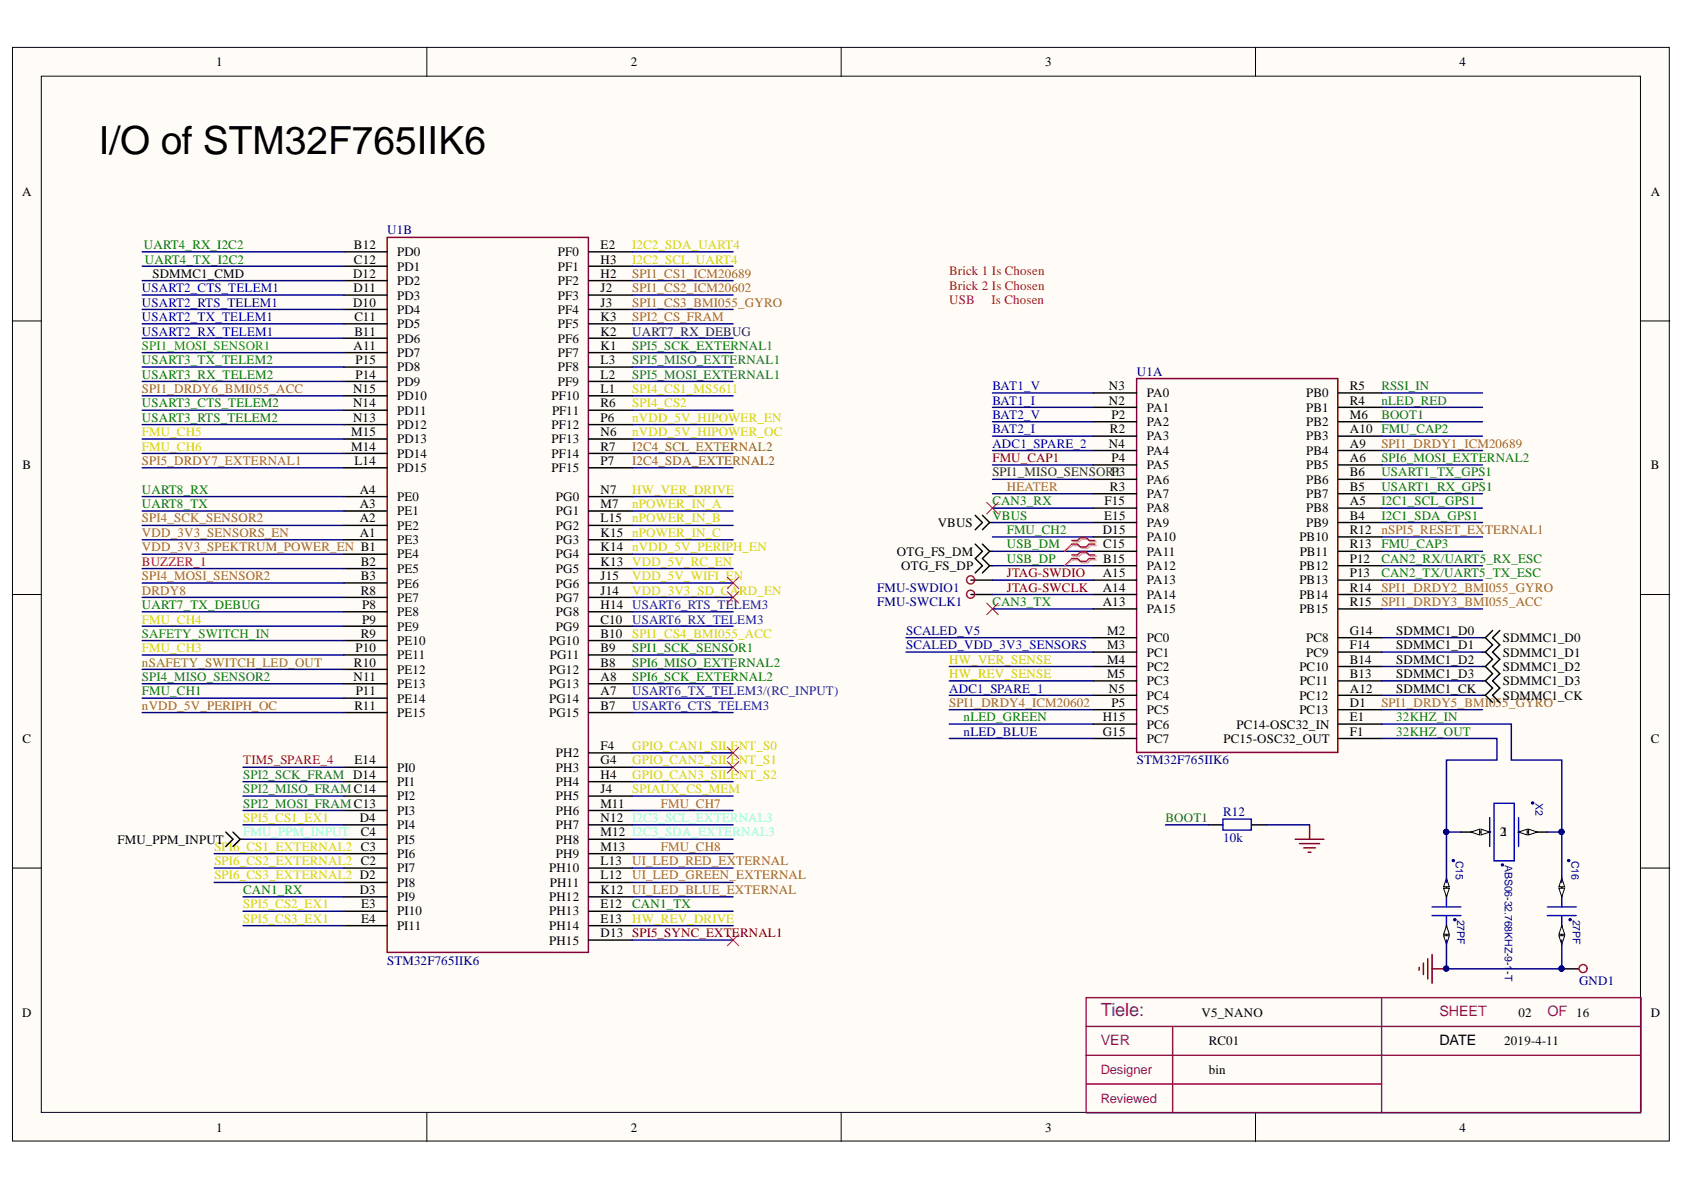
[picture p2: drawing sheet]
<svg xmlns="http://www.w3.org/2000/svg" width="297mm" height="210mm" viewBox="0 0 297 210" stroke-linecap="round" stroke-linejoin="round" font-family="sans-serif">
<defs><g id="words">
<text font-size="6.8" x="17.4" y="27.2">I/O of STM32F765IIK6</text>
<text font-size="3.2" fill="#7d0089" x="194.2" y="179.1">Tiele:</text>
<g font-size="2.5" fill="#800080">
<text x="253.9" y="179.2">SHEET</text>
<text x="272.9" y="179.2">OF 16</text>
<text x="194.2" y="184.3">VER</text>
</g>
<text font-size="2.5" x="253.9" y="184.3">DATE</text>
<g font-size="2.3">
<text x="38.2" y="11.7">1</text>
<text x="111.3" y="11.7">2</text>
<text x="184.4" y="11.7">3</text>
<text x="257.5" y="11.7">4</text>
<text x="3.9" y="34.5">A</text>
<text x="291.2" y="34.5">A</text>
<text x="62.4" y="44">B12</text>
<text x="62.4" y="46.5">C12</text>
<text x="70.1" y="45.2">PD0</text>
<text x="70.1" y="47.8">PD1</text>
<text x="98.4" y="45.2">PF0</text>
<text x="98.4" y="47.8">PF1</text>
<text x="105.9" y="44">E2</text>
<text x="105.9" y="46.5">H3</text>
<text x="26.9" y="49">SDMMC1_CMD</text>
<text x="62.3" y="49">D12</text>
<text x="62.4" y="51.6">D11</text>
<text x="70.1" y="50.3">PD2</text>
<text x="70.1" y="52.8">PD3</text>
<text x="98.4" y="50.3">PF2</text>
<text x="98.4" y="52.8">PF3</text>
<text x="105.9" y="49">H2</text>
<text x="105.9" y="51.6">J2</text>
<text x="62.3" y="54.1">D10</text>
<text x="62.5" y="56.6">C11</text>
<text x="62.5" y="59.2">B11</text>
<text x="70.1" y="55.4">PD4</text>
<text x="70.1" y="57.9">PD5</text>
<text x="98.4" y="55.4">PF4</text>
<text x="98.4" y="57.9">PF5</text>
<text x="105.9" y="54.1">J3</text>
<text x="105.9" y="56.6">K3</text>
<text x="105.9" y="59.2">K2</text>
<text x="62.4" y="61.7">A11</text>
<text x="62.7" y="64.3">P15</text>
<text x="70.1" y="65.5">PD8</text>
<text x="70.1" y="60.5">PD6</text>
<text x="70.1" y="63">PD7</text>
<text x="98.4" y="60.5">PF6</text>
<text x="98.4" y="63">PF7</text>
<text x="98.4" y="65.5">PF8</text>
<text x="105.9" y="61.7">K1</text>
<text x="105.9" y="64.3">L3</text>
<text x="62.3" y="69.3">N15</text>
<text x="62.3" y="71.9">N14</text>
<text x="62.7" y="66.8">P14</text>
<text x="70.1" y="68.1">PD9</text>
<text x="70.1" y="70.6">PD10</text>
<text x="97.3" y="70.6">PF10</text>
<text x="98.4" y="68.1">PF9</text>
<text x="105.9" y="66.8">L2</text>
<text x="105.9" y="69.3">L1</text>
<text x="105.9" y="71.9">R6</text>
<text x="195.6" y="68.8">N3</text>
<text x="195.6" y="71.4">N2</text>
<text x="202.3" y="70.1">PA0</text>
<text x="230.4" y="70.1">PB0</text>
<text x="238.1" y="68.8">R5</text>
<text x="238.1" y="71.4">R4</text>
<text x="61.9" y="76.9">M15</text>
<text x="62.3" y="74.4">N13</text>
<text x="70.1" y="73.1">PD11</text>
<text x="70.1" y="75.7">PD12</text>
<text x="97.3" y="75.7">PF12</text>
<text x="97.4" y="73.1">PF11</text>
<text x="105.9" y="74.4">P6</text>
<text x="105.9" y="76.9">N6</text>
<text x="195.8" y="76.4">R2</text>
<text x="196" y="73.9">P2</text>
<text x="202.3" y="72.6">PA1</text>
<text x="202.3" y="75.2">PA2</text>
<text x="202.3" y="77.7">PA3</text>
<text x="230.4" y="72.6">PB1</text>
<text x="230.4" y="75.2">PB2</text>
<text x="230.4" y="77.7">PB3</text>
<text x="238.1" y="73.9">M6</text>
<text x="238.1" y="76.4">A10 FMU_CAP2</text>
<text x="4" y="82.8">B</text>
<text x="61.9" y="79.5">M14</text>
<text x="62.5" y="82">L14</text>
<text x="70.1" y="78.2">PD13</text>
<text x="70.1" y="80.7">PD14</text>
<text x="70.1" y="83.3">PD15</text>
<text x="97.3" y="78.2">PF13</text>
<text x="97.3" y="80.7">PF14</text>
<text x="97.3" y="83.3">PF15</text>
<text x="105.9" y="79.5">R7</text>
<text x="105.9" y="82">P7</text>
<text x="195.6" y="79">N4</text>
<text x="196" y="81.5">P4</text>
<text x="202.3" y="80.2">PA4</text>
<text x="202.3" y="82.8">PA5</text>
<text x="230.4" y="80.2">PB4</text>
<text x="230.4" y="82.8">PB5</text>
<text x="238.1" y="79">A9</text>
<text x="238.1" y="81.5">A6</text>
<text x="291.2" y="82.8">B</text>
<text x="63.5" y="87.1">A4</text>
<text x="63.5" y="89.6">A3</text>
<text x="70.1" y="88.3">PE0</text>
<text x="98.1" y="88.3">PG0</text>
<text x="105.9" y="87.1">N7</text>
<text x="105.9" y="89.6">M7</text>
<text x="194.8" y="89.1">F15</text>
<text x="195.8" y="86.6">R3</text>
<text x="196" y="84">P3</text>
<text x="202.3" y="85.3">PA6</text>
<text x="202.3" y="87.8">PA7</text>
<text x="230.4" y="85.3">PB6</text>
<text x="230.4" y="87.8">PB7</text>
<text x="238.1" y="84">B6</text>
<text x="238.1" y="86.6">B5</text>
<text x="238.1" y="89.1">A5</text>
<text x="63.5" y="92.2">A2</text>
<text x="63.5" y="94.7">A1</text>
<text x="70.1" y="93.4">PE2</text>
<text x="70.1" y="96">PE3</text>
<text x="70.1" y="90.9">PE1</text>
<text x="98.1" y="93.4">PG2</text>
<text x="98.1" y="96">PG3</text>
<text x="98.1" y="90.9">PG1</text>
<text x="105.9" y="92.2">L15</text>
<text x="105.9" y="94.7">K15 nPOWER_IN_C</text>
<text x="165.4" y="92.9">VBUS</text>
<text x="194.5" y="94.2">D15</text>
<text x="194.8" y="91.6">E15</text>
<text x="202.3" y="90.4">PA8</text>
<text x="202.3" y="92.9">PA9</text>
<text x="202.3" y="95.4">PA10</text>
<text x="229.2" y="95.4">PB10</text>
<text x="230.4" y="90.4">PB8</text>
<text x="230.4" y="92.9">PB9</text>
<text x="238.1" y="94.2">R12</text>
<text x="238.1" y="91.6">B4</text>
<text x="63.6" y="99.8">B2</text>
<text x="70.1" y="98.5">PE4</text>
<text x="70.1" y="101">PE5</text>
<text x="98.1" y="98.5">PG4</text>
<text x="98.1" y="101">PG5</text>
<text x="105.9" y="97.2">K14 nVDD_5V_PERIPH_EN</text>
<text x="105.9" y="99.8">K13 VDD_5V_RC_EN</text>
<text x="158.2" y="98">OTG_FS_DM</text>
<text x="159" y="100.5">OTG_FS_DP</text>
<text x="194.5" y="101.8">A15</text>
<text x="194.6" y="96.7">C15</text>
<text x="194.6" y="99.3">B15</text>
<text x="202.3" y="98">PA11</text>
<text x="202.3" y="100.5">PA12</text>
<text x="229.2" y="100.5">PB12</text>
<text x="229.3" y="98">PB11</text>
<text x="238.1" y="96.7">R13</text>
<text x="238.1" y="99.3">P12</text>
<text x="238.1" y="101.8">P13</text>
<text x="63.6" y="102.3">B3</text>
<text x="63.6" y="104.9">R8</text>
<text x="63.9" y="107.5">P8</text>
<text x="70.1" y="103.6">PE6</text>
<text x="70.1" y="106.2">PE7</text>
<text x="98.1" y="103.6">PG6</text>
<text x="98.1" y="106.2">PG7</text>
<text x="105.9" y="102.3">J15</text>
<text x="105.9" y="104.9">J14</text>
<text x="105.9" y="107.5">H14 USART6_RTS_TELEM3</text>
<text x="194.5" y="104.4">A14</text>
<text x="194.5" y="106.9">A13</text>
<text x="202.3" y="103.1">PA13</text>
<text x="202.3" y="105.7">PA14</text>
<text x="229.2" y="103.1">PB13</text>
<text x="229.2" y="105.7">PB14</text>
<text x="238.1" y="104.4">R14</text>
<text x="238.1" y="106.9">R15</text>
<text x="63.6" y="112.5">R9</text>
<text x="63.9" y="110">P9</text>
<text x="70.1" y="108.7">PE8</text>
<text x="70.1" y="111.3">PE9</text>
<text x="70.1" y="113.8">PE10</text>
<text x="96.9" y="113.8">PG10</text>
<text x="98.1" y="108.7">PG8</text>
<text x="98.1" y="111.3">PG9</text>
<text x="105.9" y="110">C10</text>
<text x="105.9" y="112.5">B10</text>
<text x="195.3" y="112">M2</text>
<text x="202.3" y="108.2">PA15</text>
<text x="202.3" y="113.3">PC0</text>
<text x="229.2" y="108.2">PB15</text>
<text x="230.4" y="113.3">PC8</text>
<text x="238.1" y="112">G14</text>
<text x="246.3" y="112">SDMMC1_D0</text>
<text x="265.1" y="113.3">SDMMC1_D0</text>
<text x="62.4" y="117.6">R10</text>
<text x="62.7" y="115.1">P10</text>
<text x="70.1" y="116.3">PE11</text>
<text x="70.1" y="118.9">PE12</text>
<text x="96.9" y="118.9">PG12</text>
<text x="97" y="116.3">PG11</text>
<text x="105.9" y="115.1">B9</text>
<text x="105.9" y="117.6">B8</text>
<text x="195.3" y="114.6">M3</text>
<text x="195.3" y="117.1">M4</text>
<text x="195.3" y="119.6">M5</text>
<text x="202.3" y="115.8">PC1</text>
<text x="202.3" y="118.4">PC2</text>
<text x="229.2" y="118.4">PC10</text>
<text x="230.4" y="115.8">PC9</text>
<text x="238.1" y="114.6">F14</text>
<text x="238.1" y="117.1">B14</text>
<text x="238.1" y="119.6">B13</text>
<text x="246.3" y="114.6">SDMMC1_D1</text>
<text x="246.3" y="117.1">SDMMC1_D2</text>
<text x="246.3" y="119.6">SDMMC1_D3</text>
<text x="265.1" y="115.8">SDMMC1_D1</text>
<text x="265.1" y="118.4">SDMMC1_D2</text>
<text x="62.4" y="120.1">N11</text>
<text x="62.5" y="125.2">R11</text>
<text x="62.8" y="122.7">P11</text>
<text x="70.1" y="121.4">PE13</text>
<text x="70.1" y="123.9">PE14</text>
<text x="96.9" y="121.4">PG13</text>
<text x="96.9" y="123.9">PG14</text>
<text x="105.9" y="120.1">A8</text>
<text x="105.9" y="122.7">A7</text>
<text x="105.9" y="125.2">B7</text>
<text x="195.6" y="122.2">N5</text>
<text x="196" y="124.7">P5</text>
<text x="202.3" y="120.9">PC3</text>
<text x="202.3" y="123.4">PC4</text>
<text x="202.3" y="126">PC5</text>
<text x="229.2" y="126">PC13</text>
<text x="229.2" y="123.4">PC12</text>
<text x="229.3" y="120.9">PC11</text>
<text x="238.1" y="124.7">D1</text>
<text x="238.1" y="122.2">A12</text>
<text x="246.3" y="122.2">SDMMC1_CK</text>
<text x="265.1" y="120.9">SDMMC1_D3</text>
<text x="265.1" y="123.4">SDMMC1_CK</text>
<text x="4" y="131">C</text>
<text x="70.1" y="126.5">PE15</text>
<text x="96.9" y="126.5">PG15</text>
<text x="194.5" y="127.2">H15</text>
<text x="194.5" y="129.8">G15</text>
<text x="202.3" y="128.5">PC6</text>
<text x="202.3" y="131">PC7</text>
<text x="215.8" y="131">PC15-OSC32_OUT</text>
<text x="218.1" y="128.5">PC14-OSC32_IN</text>
<text x="238.1" y="127.2">E1</text>
<text x="238.1" y="129.8">F1</text>
<text x="291.2" y="131">C</text>
<text x="62.5" y="134.8">E14</text>
<text x="70.1" y="136.1">PI0</text>
<text x="98.1" y="133.6">PH2</text>
<text x="98.1" y="136.1">PH3</text>
<text x="105.9" y="132.3">F4</text>
<text x="105.9" y="134.8">G4</text>
<text x="105.9" y="137.4">H4</text>
<text x="70.1" y="138.6">PI1</text>
<text x="70.1" y="141.2">PI2</text>
<text x="70.1" y="143.7">PI3</text>
<text x="98.1" y="138.6">PH4</text>
<text x="98.1" y="141.2">PH5</text>
<text x="98.1" y="143.7">PH6</text>
<text x="105.9" y="139.9">J4</text>
<text x="105.9" y="142.4">M11</text>
<text x="20.7" y="148.8">FMU_PPM_INPUT</text>
<text x="63.5" y="145">D4</text>
<text x="63.6" y="147.5">C4</text>
<text x="70.1" y="146.3">PI4</text>
<text x="70.1" y="148.8">PI5</text>
<text x="98.1" y="146.3">PH7</text>
<text x="98.1" y="148.8">PH8</text>
<text x="105.9" y="145">N12 I2C3_SCL_EXTERNAL3</text>
<text x="105.9" y="147.5">M12 I2C3_SDA_EXTERNAL3</text>
<text x="264.6" y="147.5">21</text>
<text x="70.1" y="151.3">PI6</text>
<text x="70.1" y="153.9">PI7</text>
<text x="96.9" y="153.9">PH10</text>
<text x="98.1" y="151.3">PH9</text>
<text x="105.9" y="150.1">M13</text>
<text x="105.9" y="152.6">L13</text>
<text x="105.9" y="155.1">L12</text>
<text x="63.5" y="157.7">D3</text>
<text x="63.7" y="160.2">E3</text>
<text x="70.1" y="156.4">PI8</text>
<text x="70.1" y="158.9">PI9</text>
<text x="70.1" y="161.5">PI10</text>
<text x="96.9" y="158.9">PH12</text>
<text x="96.9" y="161.5">PH13</text>
<text x="97" y="156.4">PH11</text>
<text x="105.9" y="157.7">K12 UI_LED_BLUE_EXTERNAL</text>
<text x="105.9" y="160.2">E12</text>
<text x="63.7" y="162.7">E4</text>
<text x="70.1" y="164.1">PI11</text>
<text x="96.9" y="164.1">PH14</text>
<text x="96.9" y="166.6">PH15</text>
<text x="105.9" y="162.7">E13</text>
<text x="105.9" y="165.4">D13 SPI5_SYNC_EXTERNAL1</text>
<text x="3.9" y="179.3">D</text>
<text x="211.9" y="179.3">V5_NANO</text>
<text x="267.9" y="179.3">02</text>
<text x="291.2" y="179.3">D</text>
<text x="213.2" y="184.4">RC01</text>
<text x="265.3" y="184.4">2019-4-11</text>
<text x="213.2" y="189.4">bin</text>
<text x="38.2" y="199.6">1</text>
<text x="111.3" y="199.6">2</text>
<text x="184.4" y="199.6">3</text>
<text x="257.5" y="199.6">4</text>
</g>
<g font-size="2.3" fill="#000080">
<text x="68.3" y="41.3">U1B</text>
<text x="200.5" y="66.3">U1A</text>
<text x="154.7" y="104.4">FMU-SWDIO1</text>
<text x="154.7" y="106.9">FMU-SWCLK1</text>
<text x="170" y="129.8">nLED_BLUE</text>
<text x="200.5" y="134.8">STM32F765IIK6</text>
<text x="215.7" y="144">R12</text>
<text x="215.7" y="148.5">10k</text>
<text x="68.3" y="170.2">STM32F765IIK6</text>
<text x="278.5" y="173.7">GND1</text>
</g>
<g font-size="2.3" fill="#008000">
<text x="25.4" y="44">UART4_RX_I2C2</text>
<text x="25.6" y="46.5">UART4_TX_I2C2</text>
<text x="25" y="64.3">USART3_TX_TELEM2</text>
<text x="25" y="71.9">USART3_CTS_TELEM2</text>
<text x="25" y="66.8">USART3_RX_TELEM2</text>
<text x="25" y="74.4">USART3_RTS_TELEM2</text>
<text x="25" y="89.6">UART8_TX</text>
<text x="25" y="87.1">UART8_RX</text>
<text x="175" y="89.1">CAN3_RX</text>
<text x="243.7" y="86.6">USART1_RX_GPS1</text>
<text x="243.7" y="84">USART1_TX_GPS1</text>
<text x="243.7" y="89.1">I2C1_SCL_GPS1</text>
<text x="175" y="91.6">VBUS</text>
<text x="177.6" y="94.2">FMU_CH2</text>
<text x="243.7" y="91.6">I2C1_SDA_GPS1</text>
<text x="177.6" y="96.7">USB_DM</text>
<text x="177.6" y="99.3">USB_DP</text>
<text x="243.7" y="99.3">CAN2_RX/UART5_RX_ESC</text>
<text x="243.7" y="101.8">CAN2_TX/UART5_TX_ESC</text>
<text x="243.7" y="96.7">FMU_CAP3</text>
<text x="25" y="107.5">UART7_TX_DEBUG</text>
<text x="175" y="106.9">CAN3_TX</text>
<text x="111.5" y="115.1">SPI1_SCK_SENSOR1</text>
<text x="111.5" y="117.6">SPI6_MISO_EXTERNAL2</text>
<text x="25" y="122.7">FMU_CH1</text>
<text x="111.5" y="120.1">SPI6_SCK_EXTERNAL2</text>
<text x="170" y="127.2">nLED_GREEN</text>
<text x="42.9" y="157.7">CAN1_RX</text>
<text x="111.5" y="160.2">CAN1_TX</text>
</g>
<g font-size="2.3" fill="#d4d200">
<text x="111.5" y="46.5">I2C2_SCL_UART4</text>
<text x="111.5" y="44">I2C2_SDA_UART4</text>
<text x="111.5" y="69.3">SPI4_CS1_MS5611</text>
<text x="111.5" y="71.9">SPI4_CS2</text>
<text x="25" y="76.9">FMU_CH5</text>
<text x="111.5" y="74.4">nVDD_5V_HIPOWER_EN</text>
<text x="111.5" y="76.9">nVDD_5V_HIPOWER_OC</text>
<text x="25" y="79.5">FMU_CH6</text>
<text x="111.5" y="89.6">nPOWER_IN_A</text>
<text x="111.5" y="87.1">HW_VER_DRIVE</text>
<text x="111.5" y="92.2">nPOWER_IN_B</text>
<text x="111.5" y="104.9">VDD_3V3_SD_CARD_EN</text>
<text x="111.5" y="102.3">VDD_5V_WIFI_EN</text>
<text x="25" y="110">FMU_CH4</text>
<text x="111.5" y="112.5">SPI1_CS4_BMI055_ACC</text>
<text x="25" y="115.1">FMU_CH3</text>
<text x="111.5" y="132.3">GPIO_CAN1_SILENT_S0</text>
<text x="111.5" y="134.8">GPIO_CAN2_SILENT_S1</text>
<text x="111.5" y="137.4">GPIO_CAN3_SILENT_S2</text>
<text x="111.5" y="139.9">SPIAUX_CS_MEM</text>
<text x="42.9" y="145">SPI5_CS1_EX1</text>
<text x="37.8" y="155.1">SPI6_CS3_EXTERNAL2 D2</text>
<text x="37.8" y="152.6">SPI6_CS2_EXTERNAL2 C2</text>
<text x="37.8" y="150.1">SPI6_CS1_EXTERNAL2 C3</text>
<text x="42.9" y="160.2">SPI5_CS2_EX1</text>
<text x="42.9" y="162.7">SPI5_CS3_EX1</text>
<text x="111.5" y="162.7">HW_REV_DRIVE</text>
</g>
<g font-size="2.3" fill="#00f">
<text x="25" y="51.6">USART2_CTS_TELEM1</text>
<text x="25" y="59.2">USART2_RX_TELEM1</text>
<text x="25" y="56.6">USART2_TX_TELEM1</text>
<text x="25" y="54.1">USART2_RTS_TELEM1</text>
<text x="175" y="68.8">BAT1_V</text>
<text x="175" y="71.4">BAT1_I</text>
<text x="175" y="73.9">BAT2_V</text>
<text x="175" y="76.4">BAT2_I</text>
<text x="175" y="79">ADC1_SPARE_2</text>
</g>
<g font-size="2.3" fill="#ad660b">
<text x="111.5" y="49">SPI1_CS1_ICM20689</text>
<text x="111.5" y="51.6">SPI1_CS2_ICM20602</text>
<text x="111.5" y="54.1">SPI1_CS3_BMI055_GYRO</text>
<text x="111.5" y="56.6">SPI2_CS_FRAM</text>
<text x="25" y="69.3">SPI1_DRDY6_BMI055_ACC</text>
<text x="25" y="82">SPI5_DRDY7_EXTERNAL1</text>
<text x="243.7" y="79">SPI1_DRDY1_ICM20689</text>
<text x="177.6" y="86.6">HEATER</text>
<text x="25" y="92.2">SPI4_SCK_SENSOR2</text>
<text x="25" y="94.7">VDD_3V3_SENSORS_EN</text>
<text x="243.7" y="94.2">nSPI5_RESET_EXTERNAL1</text>
<text x="25" y="97.2">VDD_3V3_SPEKTRUM_POWER_EN B1</text>
<text x="25" y="102.3">SPI4_MOSI_SENSOR2</text>
<text x="25" y="104.9">DRDY8</text>
<text x="243.7" y="104.4">SPI1_DRDY2_BMI055_GYRO</text>
<text x="243.7" y="106.9">SPI1_DRDY3_BMI055_ACC</text>
<text x="25" y="125.2">nVDD_5V_PERIPH_OC</text>
<text x="167.4" y="124.7">SPI1_DRDY4_ICM20602</text>
<text x="243.7" y="124.7">SPI1_DRDY5_BMI055_GYRO</text>
<text x="116.6" y="142.4">FMU_CH7</text>
<text x="111.5" y="152.6">UI_LED_RED_EXTERNAL</text>
<text x="111.5" y="155.1">UI_LED_GREEN_EXTERNAL</text>
<text x="116.6" y="150.1">FMU_CH8</text>
</g>
<g font-size="2.3" fill="#f00">
<text x="167.4" y="48.5">Brick 1 Is Chosen</text>
<text x="167.4" y="51.1">Brick 2 Is Chosen</text>
<text x="167.4" y="53.6">USB</text>
<text x="174.9" y="53.6">Is Chosen</text>
<text x="25" y="99.8">BUZZER_1</text>
</g>
<text font-size="2.3" fill="#073763" x="111.5" y="59.2">UART7_RX_DEBUG</text>
<text font-size="2.3" fill="#0f0" x="25" y="61.7">SPI1_MOSI_SENSOR1</text>
<g font-size="2.3" fill="#126a27">
<text x="111.5" y="61.7">SPI5_SCK_EXTERNAL1</text>
<text x="111.5" y="64.3">SPI5_MISO_EXTERNAL1</text>
<text x="111.5" y="66.8">SPI5_MOSI_EXTERNAL1</text>
<text x="243.7" y="68.8">RSSI_IN</text>
<text x="243.7" y="71.4">nLED_RED</text>
<text x="25" y="120.1">SPI4_MISO_SENSOR2</text>
<text x="42.9" y="137.4">SPI2_SCK_FRAM D14</text>
<text x="42.9" y="139.9">SPI2_MISO_FRAM C14</text>
<text x="42.9" y="142.4">SPI2_MOSI_FRAM C13</text>
</g>
<g font-size="2.3" fill="#360">
<text x="243.7" y="73.9">BOOT1</text>
<text x="243.7" y="81.5">SPI6_MOSI_EXTERNAL2</text>
<text x="246.3" y="127.2">32KHZ_IN</text>
<text x="246.3" y="129.8">32KHZ_OUT</text>
<text x="205.6" y="145">BOOT1</text>
</g>
<g font-size="2.3" fill="#7f6000">
<text x="111.5" y="82">I2C4_SDA_EXTERNAL2</text>
<text x="111.5" y="79.5">I2C4_SCL_EXTERNAL2</text>
</g>
<g font-size="2.3" fill="#800000">
<text x="175" y="81.5">FMU_CAP1</text>
<text x="177.6" y="101.8">JTAG-SWDIO</text>
<text x="177.6" y="104.4">JTAG-SWCLK</text>
</g>
<text font-size="2.3" fill="#274e13" x="175" y="84">SPI1_MISO_SENSOR1</text>
<text font-size="2.3" fill="#00bf00" x="25" y="112.5">SAFETY_SWITCH_IN</text>
<g font-size="2.3" fill="#03c">
<text x="111.5" y="110">USART6_RX_TELEM3</text>
<text x="111.5" y="122.7">USART6_TX_TELEM3/(RC_INPUT)</text>
<text x="111.5" y="125.2">USART6_CTS_TELEM3</text>
</g>
<g font-size="2.3" fill="#0000bf">
<text x="159.8" y="112">SCALED_V5</text>
<text x="159.8" y="114.6">SCALED_VDD_3V3_SENSORS</text>
<text x="167.4" y="122.2">ADC1_SPARE_1</text>
</g>
<text font-size="2.3" fill="#808000" x="25" y="117.6">nSAFETY_SWITCH_LED_OUT</text>
<g font-size="2.3" fill="#bfbf00">
<text x="167.4" y="117.1">HW_VER_SENSE</text>
<text x="167.4" y="119.6">HW_REV_SENSE</text>
</g>
<text font-size="2.3" fill="#bc0c0c" x="42.9" y="134.8">TIM5_SPARE_4</text>
<text font-size="2.3" fill="#6ff" x="42.9" y="147.5">FMU_PPM_INPUT</text>
<g font-size="2.3" fill="#800080">
<text x="194.2" y="189.4">Designer</text>
<text x="194.2" y="194.5">Reviewed</text>
</g>
<g font-size="1.9" fill="#000080">
<text x="270.8" y="141.7" transform="rotate(90 270.8 141.7)">X2</text>
<text x="256.8" y="151.8" transform="rotate(90 256.8 151.8)">C15</text>
<text x="265.4" y="152.6" transform="rotate(90 265.4 152.6)">ABS06-32.768KHZ-9-1</text>
<text x="277.2" y="151.8" transform="rotate(90 277.2 151.8)">C16</text>
<text x="257" y="162.2" transform="rotate(90 257 162.2)">27PF</text>
<text x="277.4" y="162.2" transform="rotate(90 277.4 162.2)">27PF</text>
<text x="265.4" y="171.3" transform="rotate(90 265.4 171.3)">-T</text>
</g>
</g></defs>
<g fill="#fffcf8" stroke="#000" stroke-width=".18">
<path d="M2.2 8.4h292.2v192.9h-292.2z"/>
<path d="M7.3 13.4h282.1v182.8h-282.1z"/>
</g>
<path d="M75.3 8.4v5M148.4 8.4v5M221.5 8.4v5M2.2 56.6h5.1M289.5 56.6h5M2.2 104.9h5.1M289.5 104.9h5M2.2 153.1h5.1M289.5 153.1h5M75.3 196.3v5.1M148.4 196.3v5.1M221.5 196.3v5.1" fill="none" stroke="#000" stroke-width=".18"/>
<path d="M243.7 176v20.3M191.6 196v-20h97.9v20M191.6 181.1h97.9M191.6 191.2h52.1M191.6 186.1h97.9M191.6 196.3h97.9M206.8 181.1v14.9" fill="none" stroke="#800080" stroke-width=".25"/>
<path d="M68.3 41.9h35.5v126.1h-35.5zM200.5 66.8h35.5v65.9h-35.5z" fill="none" stroke="#800000" stroke-width=".25"/>
<g fill="none" stroke="#000" stroke-width=".25">
<path d="M60.7 44.4h7.6M60.7 47h7.6M60.7 49.5h7.6M60.7 52h7.6M60.7 54.6h7.6M60.7 57.1h7.6M60.7 59.7h7.6M103.9 44.4h7.6M103.9 47h7.6M103.9 49.5h7.6M103.9 52h7.6M103.9 54.6h7.6"/>
<path d="M103.9 57.1h7.6M103.9 59.7h7.6M60.7 64.7h7.6M60.7 67.3h7.6M60.7 69.8h7.6M60.7 72.4h7.6M60.7 74.9h7.6M60.7 77.4h7.6M60.7 80h7.6M60.7 62.2h7.6M103.9 64.7h7.6M103.9 67.3h7.6"/>
<path d="M103.9 69.8h7.6M103.9 72.4h7.6M103.9 74.9h7.6M103.9 77.4h7.6M103.9 80h7.6M103.9 62.2h7.6M192.9 69.3h7.6M192.9 71.8h7.6M192.9 74.4h7.6M192.9 76.9h7.6M192.9 79.5h7.6M236.1 69.3h7.6"/>
<path d="M236.1 71.8h7.6M236.1 74.4h7.6M236.1 76.9h7.6M236.1 79.5h7.6M60.7 92.7h7.6M60.7 95.2h7.6M60.7 97.8h7.6M60.7 82.5h7.6M60.7 87.6h7.6M60.7 90.1h7.6M103.9 92.7h7.6M103.9 95.2h7.6"/>
<path d="M103.9 97.8h7.6M103.9 82.5h7.6M103.9 87.6h7.6M103.9 90.1h7.6M172 96l1.3 1.2-1.3 1.3 1.3 1.3-1.3 1.3M172 90.9l1.3 1.3-1.3 1.2M173.3 96l1.3 1.2M173.3 90.9l1.3 1.3M174.6 97.2h.5M174.6 99.8h.5M174.6 92.2h.5M174.6 97.2l-1.3 1.3 1.3 1.3"/>
<path d="M174.6 99.8l-1.3 1.3M174.6 92.2l-1.3 1.2M192.9 82h7.6M192.9 84.5h7.6M192.9 87.1h7.6M192.9 94.7h7.6M192.9 97.2h7.6M192.9 99.8h7.6M192.9 89.6h7.6M192.9 92.2h7.6M236.1 82h7.6M236.1 84.5h7.6"/>
<path d="M236.1 87.1h7.6M236.1 94.7h7.6M236.1 97.2h7.6M236.1 99.8h7.6M236.1 89.6h7.6M236.1 92.2h7.6M60.7 100.3h7.6M60.7 102.8h7.6M60.7 105.4h7.6M60.7 107.9h7.6M60.7 110.5h7.6M60.7 113h7.6"/>
<path d="M60.7 115.5h7.6M60.7 118.1h7.6M103.9 100.3h7.6M103.9 102.8h7.6M103.9 105.4h7.6M103.9 107.9h7.6M103.9 110.5h7.6M103.9 113h7.6M103.9 115.5h7.6M103.9 118.1h7.6M192.9 102.3h7.6M192.9 104.9h7.6"/>
<path d="M192.9 107.4h7.6M192.9 112.5h7.6M192.9 115h7.6M192.9 117.6h7.6M236.1 102.3h7.6M236.1 104.9h7.6M236.1 107.4h7.6M236.1 112.5h7.6M236.1 115h7.6M236.1 117.6h7.6M261.5 112.5h.5M261.5 115h.5"/>
<path d="M261.5 117.6h.5M262 112.5l1.3 1.3-1.3 1.2M262 115l1.3 1.3-1.3 1.3M262 117.6l1.3 1.2-1.3 1.3M263.3 111.2l-1.3 1.3M264.5 111.2l-1.2 1.3 1.2 1.3-1.2 1.2 1.2 1.3-1.2 1.3 1.2 1.2-1.2 1.3 1.2 1.3-1.2 1.2 1.2 1.3M60.7 120.6h7.6M60.7 123.1h7.6M60.7 125.7h7.6M60.7 135.3h7.6M60.7 137.9h7.6M103.9 120.6h7.6"/>
<path d="M103.9 123.1h7.6M103.9 125.7h7.6M103.9 132.8h7.6M103.9 135.3h7.6M103.9 137.9h7.6M192.9 125.2h7.6M192.9 127.7h7.6M192.9 130.3h7.6M192.9 120.1h7.6M192.9 122.6h7.6M236.1 125.2h7.6M236.1 127.7h7.6"/>
<path d="M236.1 130.3h7.6M236.1 120.1h7.6M236.1 122.6h7.6M261.5 120.1h.5M261.5 122.6h.5M262 120.1l1.3 1.3-1.3 1.2M262 122.6l1.3 1.3M60.7 140.4h7.6M60.7 143h7.6M60.7 145.5h7.6M60.7 148h7.6M60.7 150.6h7.6"/>
<path d="M60.7 153.1h7.6M60.7 155.7h7.6M60.7 158.2h7.6M103.9 140.4h7.6M103.9 143h7.6M103.9 145.5h7.6M103.9 148h7.6M103.9 150.6h7.6M103.9 153.1h7.6M103.9 155.7h7.6M103.9 158.2h7.6M255.1 155.7v2.5"/>
<path d="M60.7 160.7h7.6M60.7 163.3h7.6M103.9 160.7h7.6M103.9 163.3h7.6M103.9 165.8h7.6"/>
</g>
<path d="M252.6 160h5.1M255.1 158.2v1.8M252.6 161.5h5.1M255.1 161.5v1.8" fill="none" stroke="#00f" stroke-width=".25"/>
<path d="M254.6 156.7h1.1l-.6 1.5z" fill="#fffcf8"/>
<path d="M254.6 156.7h1.1l-.6 1.5z" fill="none" stroke="#000" stroke-width=".18"/>
<path d="M255.1 154.9l.6 1.5h-1.1z" fill="#fffcf8"/>
<path d="M255.1 154.9l.6 1.5h-1.1z" fill="none" stroke="#000" stroke-width=".18"/>
<path d="M255.1 163.3v2.5" fill="none" stroke="#000" stroke-width=".25"/>
<path d="M255.1 163.3l.6 1.5h-1.1z" fill="#fffcf8"/>
<path d="M255.1 163.3l.6 1.5h-1.1z" fill="none" stroke="#000" stroke-width=".18"/>
<path d="M254.6 165.1h1.1l-.6 1.5z" fill="#fffcf8"/>
<path d="M254.6 165.1h1.1l-.6 1.5z" fill="none" stroke="#000" stroke-width=".18"/>
<g fill="#000080" stroke="#000080" stroke-width=".18">
<circle cx="256.4" cy="151.8" r=".21"/>
<circle cx="256.6" cy="162.2" r=".22"/>
</g>
<path d="M262.8 146.8h.1M262.8 144.2v5.1M263.5 141.7h3.6v10.1h-3.6zM267.9 146.8h.1M267.9 144.2v5.1" fill="none" stroke="#00f" stroke-width=".25"/>
<path d="M267.9 146.8h5" fill="none" stroke="#000" stroke-width=".25"/>
<path d="M267.9 146.8l1.5-.5v1z" fill="#fffcf8"/>
<path d="M267.9 146.8l1.5-.5v1z" fill="none" stroke="#000" stroke-width=".18"/>
<path d="M269.6 146.3l1.6 .5-1.6 .5z" fill="#fffcf8"/>
<path d="M269.6 146.3l1.6 .5-1.6 .5z" fill="none" stroke="#000" stroke-width=".18"/>
<path d="M257.7 146.8h5.1" fill="none" stroke="#000" stroke-width=".25"/>
<path d="M261.2 146.3l1.6 .5-1.6 .5z" fill="#fffcf8"/>
<path d="M261.2 146.3l1.6 .5-1.6 .5z" fill="none" stroke="#000" stroke-width=".18"/>
<path d="M259.5 146.8l1.5-.5v1z" fill="#fffcf8"/>
<path d="M259.5 146.8l1.5-.5v1z" fill="none" stroke="#000" stroke-width=".18"/>
<g fill="#000080" stroke="#000080" stroke-width=".18">
<circle cx="270.3" cy="141.6" r=".21"/>
<circle cx="265" cy="152.6" r=".2"/>
</g>
<path d="M272.9 160h5.1M275.5 158.2v1.8M272.9 161.5h5.1M275.5 161.5v1.8" fill="none" stroke="#00f" stroke-width=".25"/>
<path d="M275.5 155.7v2.5" fill="none" stroke="#000" stroke-width=".25"/>
<path d="M275 156.7h1l-.5 1.5z" fill="#fffcf8"/>
<path d="M275 156.7h1l-.5 1.5z" fill="none" stroke="#000" stroke-width=".18"/>
<path d="M275.5 154.9l.5 1.5h-1z" fill="#fffcf8"/>
<path d="M275.5 154.9l.5 1.5h-1z" fill="none" stroke="#000" stroke-width=".18"/>
<path d="M275.5 163.3v2.5" fill="none" stroke="#000" stroke-width=".25"/>
<path d="M275.5 163.3l.5 1.5h-1z" fill="#fffcf8"/>
<path d="M275.5 163.3l.5 1.5h-1z" fill="none" stroke="#000" stroke-width=".18"/>
<path d="M275 165.1h1l-.5 1.5z" fill="#fffcf8"/>
<path d="M275 165.1h1l-.5 1.5z" fill="none" stroke="#000" stroke-width=".18"/>
<g fill="#000080" stroke="#000080" stroke-width=".18">
<circle cx="276.7" cy="151.8" r=".21"/>
<circle cx="276.9" cy="162.2" r=".22"/>
<circle cx="255.1" cy="170.8" r=".46"/>
<circle cx="255.1" cy="146.7" r=".46"/>
<circle cx="275.4" cy="146.7" r=".46"/>
<circle cx="275.4" cy="170.8" r=".46"/>
</g>
<path d="M228.5 148h5M229.2 148.8h3.6M230 149.6h2M230.7 150.3h.5M231 145.5v2.5M250.3 170.6v.5M251.1 169.9v2M251.8 169.1v3.6M252.6 168.4v5M252.6 170.9h2.5" fill="none" stroke="#800000" stroke-width=".25"/>
<path d="M171.3 102.3h3.8M171.3 104.9h3.8M39.8 146.8l1.3 1.2-1.3 1.3M41.1 146.8l1.3 1.2M42.4 148l-1.3 1.3M42.4 148h.5M213.2 145.5h2.5M220.8 145.5h2.6M275.5 170.9h3.8" fill="none" stroke="#000" stroke-width=".25"/>
<path d="M215.7 144.5h5v1.9h-5z" fill="none" stroke="#00f" stroke-width=".25"/>
<g fill="none" stroke="#f00" stroke-width=".25">
<circle cx="171.2" cy="102.3" r=".72"/>
<circle cx="171.2" cy="104.8" r=".71"/>
</g>
<g fill="none" stroke="#000080" stroke-width=".25">
<path d="M25.1 59.7h35.6M25.1 54.6h35.6M25.1 52h35.6M25.1 44.4h35.6M25.1 47h35.6M25.1 49.5h35.6M25.1 57.1h35.6M111.5 59.7h17.8M111.5 54.6h17.8M111.5 52h17.8M111.5 44.4h17.8M111.5 47h17.8"/>
<path d="M111.5 49.5h17.8M111.5 57.1h17.8M25.1 62.2h35.6M25.1 64.7h35.6M25.1 67.3h35.6M25.1 69.8h35.6M25.1 72.4h35.6M25.1 74.9h35.6M25.1 77.4h35.6M25.1 80h35.6M111.5 62.2h17.8M111.5 64.7h17.8"/>
<path d="M111.5 67.3h17.8M111.5 69.8h17.8M111.5 72.4h17.8M111.5 74.9h17.8M111.5 77.4h17.8M111.5 80h17.8M175.1 74.4h17.8M175.1 76.9h17.8M175.1 79.5h17.8M175.1 69.3h17.8M175.1 71.8h17.8M243.7 74.4h17.8"/>
<path d="M243.7 76.9h17.8M243.7 79.5h17.8M243.7 69.3h17.8M243.7 71.8h17.8M25.1 82.5h35.6M25.1 87.6h35.6M25.1 90.1h35.6M25.1 92.7h35.6M25.1 95.2h35.6M25.1 97.8h35.6M111.5 82.5h17.8M111.5 87.6h17.8"/>
<path d="M111.5 90.1h17.8M111.5 92.7h17.8M111.5 95.2h17.8M111.5 97.8h17.8M175.1 87.1h17.8M175.1 84.5h17.8M175.1 99.8h17.8M175.1 89.6h17.8M175.1 92.2h17.8M175.1 97.2h17.8M175.1 94.7h17.8M175.1 82h17.8"/>
<path d="M243.7 87.1h17.8M243.7 84.5h17.8M243.7 99.8h17.8M243.7 89.6h17.8M243.7 92.2h17.8M243.7 97.2h17.8M243.7 94.7h17.8M243.7 82h17.8M25.1 110.5h35.6M25.1 107.9h35.6M25.1 100.3h35.6M25.1 102.8h35.6"/>
<path d="M25.1 105.4h35.6M25.1 115.5h35.6M25.1 113h35.6M25.1 118.1h35.6M111.5 110.5h17.8M111.5 107.9h17.8M111.5 100.3h17.8M111.5 102.8h17.8M111.5 105.4h17.8M111.5 115.5h17.8M111.5 113h17.8M111.5 118.1h17.8"/>
<path d="M159.8 112.5h33.1M159.8 115h33.1M167.4 117.6h25.5M175.1 102.3h17.8M175.1 107.4h17.8M175.1 104.9h17.8M243.7 102.3h17.8M243.7 107.4h17.8M243.7 112.5h17.8M243.7 115h17.8M243.7 117.6h17.8M243.7 104.9h17.8"/>
<path d="M25.1 123.1h35.6M25.1 125.7h35.6M25.1 120.6h35.6M42.9 135.3h17.8M42.9 137.9h17.8M111.5 123.1h17.8M111.5 125.7h17.8M111.5 135.3h17.8M111.5 137.9h17.8M111.5 132.8h17.8M111.5 120.6h17.8M167.4 120.1h25.5"/>
<path d="M167.4 122.6h25.5M167.4 125.2h25.5M167.4 127.7h25.5M167.4 130.3h25.5M243.7 130.3h20.3v3.8h-8.9v21.6M243.7 127.7h22.9v6.4h8.9v21.6M243.7 120.1h17.8M243.7 122.6h17.8M243.7 125.2h17.8M37.8 150.6h22.9M37.8 153.1h22.9M37.8 155.7h22.9"/>
<path d="M42.9 140.4h17.8M42.9 143h17.8M42.9 145.5h17.8M42.9 148h17.8M42.9 158.2h17.8M111.5 140.4h17.8M111.5 143h17.8M111.5 145.5h17.8M111.5 148h17.8M111.5 158.2h17.8M111.5 150.6h17.8M111.5 153.1h17.8"/>
<path d="M111.5 155.7h17.8M205.6 145.5h7.6M223.4 145.5h7.6M255.1 146.8h2.6M272.9 146.8h2.6M42.9 160.7h17.8M42.9 163.3h17.8M111.5 160.7h17.8M111.5 163.3h17.8"/>
</g>
<circle cx="279.2" cy="170.8" r=".71" fill="#fffcf8" stroke="#f00" stroke-width=".25"/>
<g fill="#000080" stroke="#000080" stroke-width=".18">
<circle cx="275.4" cy="170.8" r=".46"/>
<circle cx="255.1" cy="170.8" r=".46"/>
</g>
<g fill="none" stroke="#f00" stroke-width=".18">
<path d="M174 88.6l2.1 2M176.1 88.6l-2.1 2M189 98.5l-1.2 1.3M189 96l-1.2 1.2M128.3 101.8l2 2M128.3 104.4l2 2M130.3 101.8l-2 2M130.3 104.4l-2 2M174 106.4l2.1 2M176.1 106.4l-2.1 2M128.3 131.8l2 2M128.3 134.3l2 2.1"/>
<path d="M130.3 131.8l-2 2M130.3 134.3l-2 2.1M128.3 164.8l2 2M130.3 164.8l-2 2"/>
</g>
<path d="M189.3 98.1h1l.5-.5h1l.6 .5h1M189.3 98.8h1l.5 .5h1l.6-.5h1M189.3 95.6h1l.5-.5h1l.6 .5h1M189.3 96.2h1l.5 .5h1l.6-.5h1" fill="none" stroke="#d0a19e" stroke-width=".25"/>
<path d="M189.3 98.8l-1.5 1M189.3 96.2l-1.5 1" fill="none" stroke="#d0a19e" stroke-width=".18"/>
<path d="M189 97.9h1.1l.5-.5h1l.5 .5h1M189 98.5h1.1l.5 .5h1l.5-.5h1M189 95.3h1.1l.5-.5h1l.5 .5h1M189 96h1.1l.5 .5h1l.5-.5h1" fill="none" stroke="#f00" stroke-width=".25"/>
<path d="M111.5 165.8h17.8M255.1 165.8v5.1h20.4v-5.1" fill="none" stroke="#000080" stroke-width=".25"/>
<use href="#words"/>
</svg>
